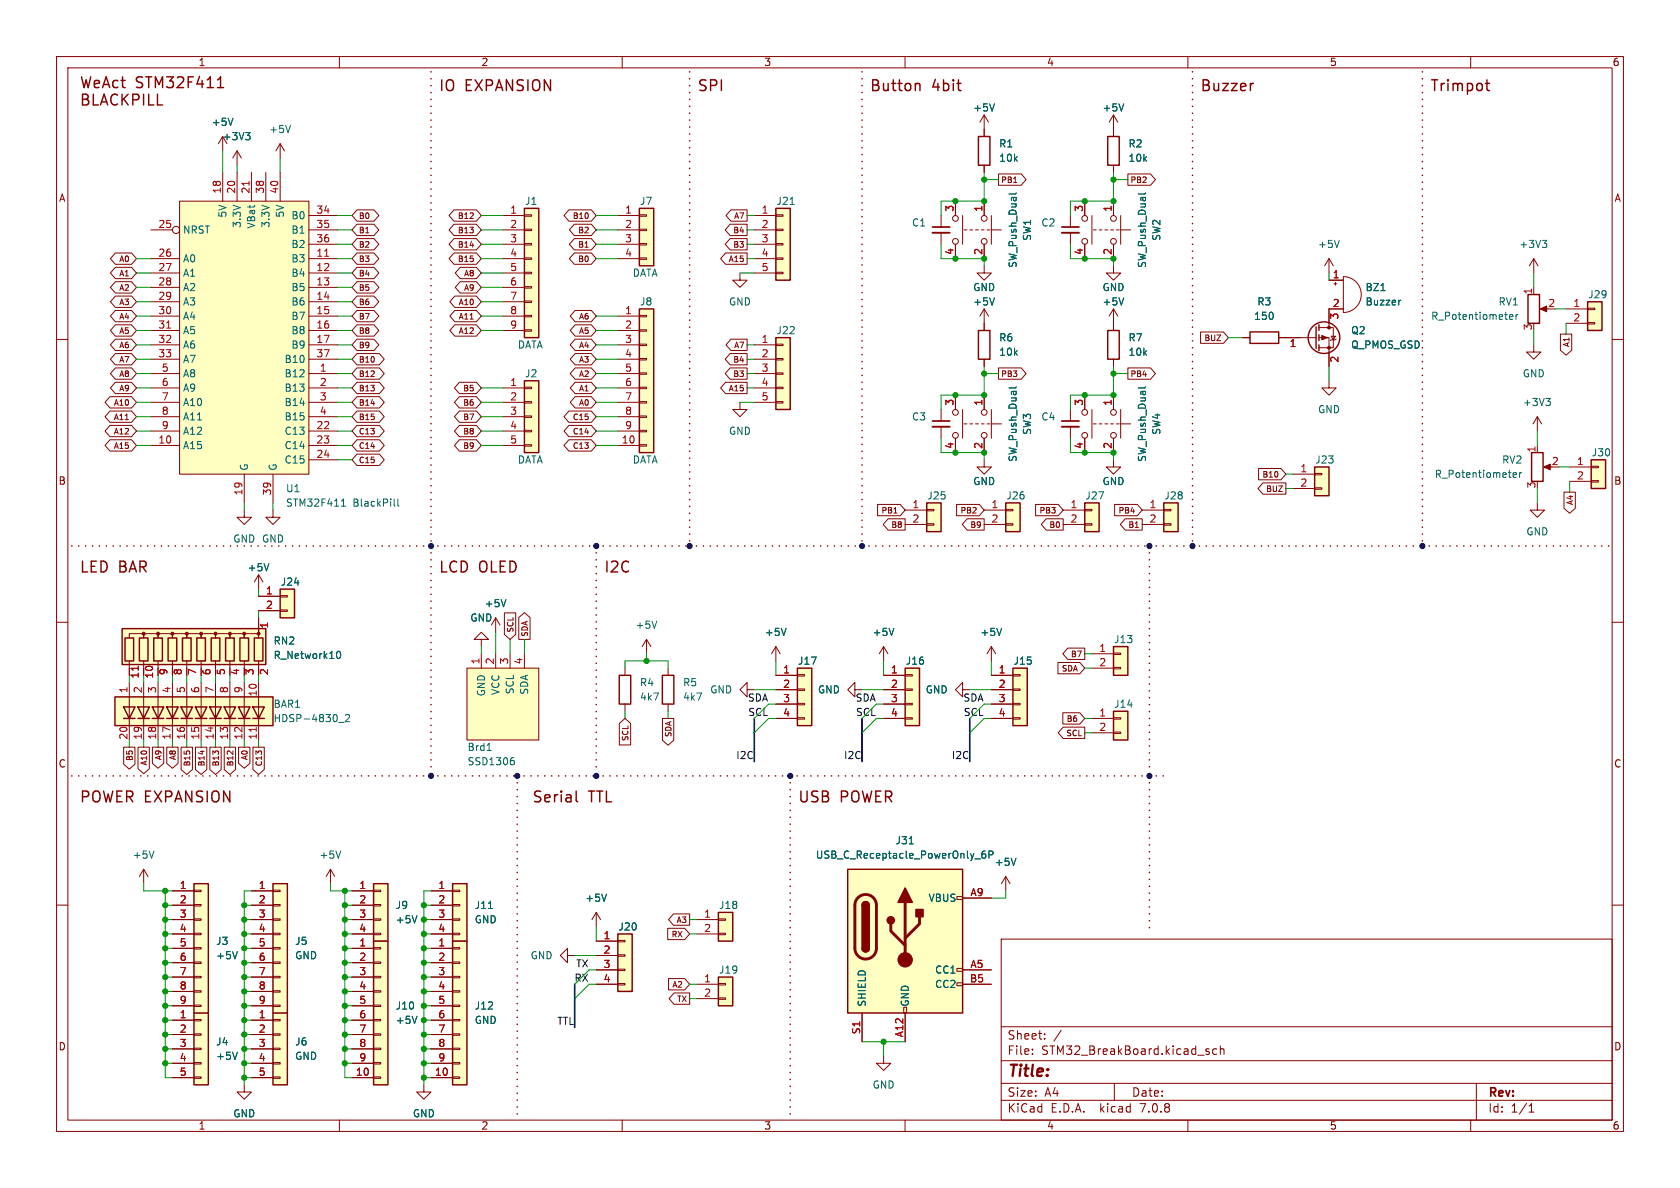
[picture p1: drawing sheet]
<svg xmlns="http://www.w3.org/2000/svg" width="297mm" height="210mm" viewBox="0 0 297 210" stroke-linecap="round" stroke-linejoin="round" font-family="sans-serif">
<defs><g id="words">
<text font-size="2.8" fill="#840000" x="178" y="190.9">Title:</text>
<g font-size="2.7" fill="#840000">
<text x="14" y="15.7">WeAct STM32F411</text>
<text x="77.5" y="16.3">IO</text>
<text x="82.2" y="16.3">EXPANSION</text>
<text x="123.2" y="16.3">SPI</text>
<text x="153.7" y="16.3">Button</text>
<text x="164.8" y="16.3">4bit</text>
<text x="212.1" y="16.3">Buzzer</text>
<text x="252.7" y="16.3">Trimpot</text>
<text x="14" y="18.8">BLACKPILL</text>
<text x="14" y="101.4">LED BAR</text>
<text x="77.5" y="101.4">LCD OLED</text>
<text x="106.7" y="101.4">I2C</text>
<text x="14" y="142">POWER EXPANSION</text>
<text x="94" y="142">Serial</text>
<text x="104.1" y="142">TTL</text>
<text x="141" y="142">USB</text>
<text x="148.5" y="142">POWER</text>
</g>
<g font-size="2.1" fill="#840000">
<text x="178" y="184">Sheet:</text>
<text x="178" y="186.7">File:</text>
<text x="184.1" y="186.7">STM32_BreakBoard.kicad_sch</text>
<text x="178" y="196.9">KiCad</text>
<text x="178" y="194.1">Size:</text>
<text x="184.7" y="194.1">A4</text>
<text x="185.7" y="196.9">E.D.A.</text>
<text x="194.6" y="196.9">kicad</text>
<text x="200" y="194.1">Date:</text>
<text x="201.8" y="196.9">7.0.8</text>
<text x="263" y="194.3">Rev:</text>
<text x="263" y="196.9">Id:</text>
<text x="267.1" y="196.9">1/1</text>
</g>
<g font-size="1.8" fill="#840000">
<text x="35" y="11.9">1</text>
<text x="85" y="11.9">2</text>
<text x="135" y="11.9">3</text>
<text x="185" y="11.9">4</text>
<text x="235" y="11.9">5</text>
<text x="285" y="11.9">6</text>
<text x="10.3" y="35.9">A</text>
<text x="285.3" y="35.9">A</text>
<text x="10.3" y="85.9">B</text>
<text x="285.3" y="85.9">B</text>
<text x="27.4" y="120.1" transform="rotate(-90 27.4 120.1)">10</text>
<text x="10.3" y="135.9">C</text>
<text x="285.3" y="135.9">C</text>
<text x="10.3" y="185.9">D</text>
<text x="285.3" y="185.9">D</text>
<text x="35" y="199.9">1</text>
<text x="85" y="199.9">2</text>
<text x="135" y="199.9">3</text>
<text x="185" y="199.9">4</text>
<text x="235" y="199.9">5</text>
<text x="285" y="199.9">6</text>
</g>
<g font-size="1.8" fill="#006464">
<text x="37.3" y="22.5">+5V</text>
<text x="47.5" y="23.7">+5V</text>
<text x="172" y="19.9">+5V</text>
<text x="194.8" y="19.9">+5V</text>
<text x="39.3" y="25">+3V3</text>
<text x="176.5" y="26.3">R1</text>
<text x="176.5" y="28.8">10k</text>
<text x="199.4" y="26.3">R2</text>
<text x="199.4" y="28.8">10k</text>
<text x="32.3" y="41.5">NRST</text>
<text x="40.2" y="38.6" transform="rotate(-90 40.2 38.6)">5V</text>
<text x="42.8" y="40.4" transform="rotate(-90 42.8 40.4)">3.3V</text>
<text x="45.3" y="40.5" transform="rotate(-90 45.3 40.5)">VBat</text>
<text x="47.9" y="40.4" transform="rotate(-90 47.9 40.4)">3.3V</text>
<text x="50.4" y="38.6" transform="rotate(-90 50.4 38.6)">5V</text>
<text x="51.4" y="39">B0</text>
<text x="51.4" y="41.5">B1</text>
<text x="92.7" y="36.4">J1</text>
<text x="113" y="36.4">J7</text>
<text x="137.2" y="36.4">J21</text>
<text x="161.1" y="40.2">C1</text>
<text x="184" y="40.2">C2</text>
<text x="32.3" y="46.6">A0</text>
<text x="51.4" y="46.6">B3</text>
<text x="51.4" y="44">B2</text>
<text x="179.9" y="47.5" transform="rotate(-90 179.9 47.5)">SW_Push_Dual</text>
<text x="182.5" y="42.7" transform="rotate(-90 182.5 42.7)">SW1</text>
<text x="202.8" y="47.5" transform="rotate(-90 202.8 47.5)">SW_Push_Dual</text>
<text x="205.3" y="42.7" transform="rotate(-90 205.3 42.7)">SW2</text>
<text x="232.9" y="44">+5V</text>
<text x="268.5" y="44">+3V3</text>
<text x="32.3" y="49.1">A1</text>
<text x="32.3" y="51.7">A2</text>
<text x="51.4" y="49.1">B4</text>
<text x="51.4" y="51.7">B5</text>
<text x="111.8" y="49.1">DATA</text>
<text x="172" y="51.7">GND</text>
<text x="194.8" y="51.7">GND</text>
<text x="241.3" y="51.7">BZ1</text>
<text x="280.7" y="52.9">J29</text>
<text x="32.3" y="54.2">A3</text>
<text x="32.3" y="56.7">A4</text>
<text x="32.3" y="59.3">A5</text>
<text x="51.4" y="54.2">B6</text>
<text x="51.4" y="56.7">B7</text>
<text x="51.4" y="59.3">B8</text>
<text x="113" y="54.2">J8</text>
<text x="128.8" y="54.2">GND</text>
<text x="137.2" y="59.3">J22</text>
<text x="172" y="54.2">+5V</text>
<text x="194.8" y="54.2">+5V</text>
<text x="221.6" y="56.7">150</text>
<text x="222.2" y="54.2">R3</text>
<text x="238.8" y="59.3">Q2</text>
<text x="241.3" y="54.2">Buzzer</text>
<text x="252.9" y="56.7">R_Potentiometer</text>
<text x="264.8" y="54.2">RV1</text>
<text x="32.3" y="61.8">A6</text>
<text x="32.3" y="64.4">A7</text>
<text x="50.2" y="64.4">B10</text>
<text x="51.4" y="61.8">B9</text>
<text x="91.4" y="61.8">DATA</text>
<text x="176.5" y="60.6">R6</text>
<text x="176.5" y="63.1">10k</text>
<text x="199.4" y="60.6">R7</text>
<text x="199.4" y="63.1">10k</text>
<text x="238.8" y="61.8">Q_PMOS_GSD</text>
<text x="32.3" y="66.9">A8</text>
<text x="32.3" y="69.4">A9</text>
<text x="32.3" y="72">A10</text>
<text x="50.2" y="66.9">B12</text>
<text x="50.2" y="69.4">B13</text>
<text x="50.2" y="72">B14</text>
<text x="92.7" y="66.9">J2</text>
<text x="269.1" y="66.9">GND</text>
<text x="269.1" y="72">+3V3</text>
<text x="32.3" y="74.5">A11</text>
<text x="32.3" y="77.1">A12</text>
<text x="50.2" y="77.1">C13</text>
<text x="50.2" y="74.5">B15</text>
<text x="128.8" y="77.1">GND</text>
<text x="161.1" y="74.5">C3</text>
<text x="182.5" y="77" transform="rotate(-90 182.5 77)">SW3</text>
<text x="184" y="74.5">C4</text>
<text x="205.3" y="77" transform="rotate(-90 205.3 77)">SW4</text>
<text x="232.9" y="73.3">GND</text>
<text x="32.3" y="79.6">A15</text>
<text x="44" y="83.3" transform="rotate(-90 44 83.3)">G</text>
<text x="49.1" y="83.3" transform="rotate(-90 49.1 83.3)">G</text>
<text x="50.2" y="79.6">C14</text>
<text x="50.2" y="82.1">C15</text>
<text x="91.4" y="82.1">DATA</text>
<text x="111.8" y="82.1">DATA</text>
<text x="179.9" y="81.7" transform="rotate(-90 179.9 81.7)">SW_Push_Dual</text>
<text x="202.8" y="81.7" transform="rotate(-90 202.8 81.7)">SW_Push_Dual</text>
<text x="232.4" y="82.1">J23</text>
<text x="265.5" y="82.1">RV2</text>
<text x="281.3" y="80.9">J30</text>
<text x="50.5" y="87.2">U1</text>
<text x="50.5" y="89.8">STM32F411</text>
<text x="62.4" y="89.8">BlackPill</text>
<text x="163.8" y="88.5">J25</text>
<text x="172" y="86">GND</text>
<text x="177.8" y="88.5">J26</text>
<text x="191.8" y="88.5">J27</text>
<text x="194.8" y="86">GND</text>
<text x="205.7" y="88.5">J28</text>
<text x="253.5" y="84.7">R_Potentiometer</text>
<text x="269.7" y="94.8">GND</text>
<text x="41.1" y="96.1">GND GND</text>
<text x="43.7" y="101.2">+5V</text>
<text x="49.5" y="103.7">J24</text>
<text x="85.6" y="107.5">+5V</text>
<text x="83.1" y="110.1">GND</text>
<text x="112.3" y="111.4">+5V</text>
<text x="135.1" y="112.6">+5V</text>
<text x="154.2" y="112.6">+5V</text>
<text x="173.2" y="112.6">+5V</text>
<text x="196.9" y="113.9">J13</text>
<text x="48.3" y="114.1">RN2</text>
<text x="48.3" y="116.7">R_Network10</text>
<text x="141" y="117.7">J17</text>
<text x="160" y="117.7">J16</text>
<text x="179.1" y="117.7">J15</text>
<text x="48.3" y="125.3">BAR1</text>
<text x="86" y="123.2" transform="rotate(-90 86 123.2)">GND</text>
<text x="88.5" y="123" transform="rotate(-90 88.5 123)">VCC</text>
<text x="91" y="122.8" transform="rotate(-90 91 122.8)">SCL</text>
<text x="93.6" y="122.9" transform="rotate(-90 93.6 122.9)">SDA</text>
<text x="113" y="121.5">R4</text>
<text x="113" y="124.1">4k7</text>
<text x="120.7" y="121.5">R5</text>
<text x="120.7" y="124.1">4k7</text>
<text x="125.5" y="122.8">GND</text>
<text x="144.5" y="122.8">GND</text>
<text x="163.6" y="122.8">GND</text>
<text x="196.9" y="125.3">J14</text>
<text x="48.3" y="127.9">HDSP-4830_2</text>
<text x="82.6" y="132.9">Brd1</text>
<text x="82.6" y="135.5">SSD1306</text>
<text x="158.2" y="149.5">J31</text>
<text x="23.4" y="152">+5V</text>
<text x="56.4" y="152">+5V</text>
<text x="144.1" y="152">USB_C_Receptacle_PowerOnly_6P</text>
<text x="175.8" y="153.3">+5V</text>
<text x="69.9" y="160.9">J9</text>
<text x="83.8" y="160.9">J11</text>
<text x="103.4" y="159.6">+5V</text>
<text x="127" y="160.9">J18</text>
<text x="164.1" y="159.6">VBUS</text>
<text x="38.1" y="167.2">J3</text>
<text x="52.1" y="167.2">J5</text>
<text x="69.9" y="163.4">+5V</text>
<text x="83.8" y="163.4">GND</text>
<text x="109.2" y="164.7">J20</text>
<text x="38.1" y="169.8">+5V</text>
<text x="52.1" y="169.8">GND</text>
<text x="93.7" y="169.8">GND</text>
<text x="127" y="172.3">J19</text>
<text x="165.2" y="172.3">CC1</text>
<text x="69.9" y="178.7">J10</text>
<text x="83.8" y="178.7">J12</text>
<text x="153.3" y="178.1" transform="rotate(-90 153.3 178.1)">SHIELD</text>
<text x="160.9" y="178.1" transform="rotate(-90 160.9 178.1)">GND</text>
<text x="165.2" y="174.9">CC2</text>
<text x="38.1" y="185">J4</text>
<text x="52.1" y="185">J6</text>
<text x="69.9" y="181.2">+5V</text>
<text x="83.8" y="181.2">GND</text>
<text x="38.1" y="187.6">+5V</text>
<text x="52.1" y="187.6">GND</text>
<text x="41.1" y="197.7">GND</text>
<text x="72.9" y="197.7">GND</text>
<text x="154.2" y="192.6">GND</text>
</g>
<g font-size="1.8" fill="#a90000">
<text x="39.1" y="34.3" transform="rotate(-90 39.1 34.3)">18</text>
<text x="41.7" y="34.3" transform="rotate(-90 41.7 34.3)">20</text>
<text x="44.2" y="34.3" transform="rotate(-90 44.2 34.3)">21</text>
<text x="46.7" y="34.3" transform="rotate(-90 46.7 34.3)">38</text>
<text x="49.3" y="34.3" transform="rotate(-90 49.3 34.3)">40</text>
<text x="27.9" y="40.4">25</text>
<text x="55.8" y="37.8">34</text>
<text x="55.8" y="40.4">35</text>
<text x="90.1" y="37.8">1</text>
<text x="90.1" y="40.4">2</text>
<text x="110.4" y="37.8">1</text>
<text x="110.4" y="40.4">2</text>
<text x="134.5" y="37.8">1</text>
<text x="134.5" y="40.4">2</text>
<text x="168.7" y="37.5" transform="rotate(-90 168.7 37.5)">3</text>
<text x="173.7" y="37.5" transform="rotate(-90 173.7 37.5)">1</text>
<text x="191.5" y="37.5" transform="rotate(-90 191.5 37.5)">3</text>
<text x="196.6" y="37.5" transform="rotate(-90 196.6 37.5)">1</text>
<text x="27.9" y="45.5">26</text>
<text x="55.8" y="45.5">11</text>
<text x="55.8" y="42.9">36</text>
<text x="90.1" y="42.9">3</text>
<text x="90.1" y="45.5">4</text>
<text x="110.4" y="42.9">3</text>
<text x="110.4" y="45.5">4</text>
<text x="134.5" y="42.9">3</text>
<text x="134.5" y="45.5">4</text>
<text x="168.7" y="45.2" transform="rotate(-90 168.7 45.2)">4</text>
<text x="173.7" y="45.2" transform="rotate(-90 173.7 45.2)">2</text>
<text x="191.5" y="45.2" transform="rotate(-90 191.5 45.2)">4</text>
<text x="196.6" y="45.2" transform="rotate(-90 196.6 45.2)">2</text>
<text x="27.9" y="48">27</text>
<text x="27.9" y="50.5">28</text>
<text x="27.9" y="53.1">29</text>
<text x="55.8" y="48">12</text>
<text x="55.8" y="50.5">13</text>
<text x="55.8" y="53.1">14</text>
<text x="90.1" y="48">5</text>
<text x="90.1" y="50.5">6</text>
<text x="90.1" y="53.1">7</text>
<text x="134.5" y="48">5</text>
<text x="235.5" y="49.3">1</text>
<text x="270.9" y="52.1" transform="rotate(-90 270.9 52.1)">1</text>
<text x="27.9" y="55.6">30</text>
<text x="27.9" y="58.2">31</text>
<text x="55.8" y="55.6">15</text>
<text x="55.8" y="58.2">16</text>
<text x="90.1" y="55.6">8</text>
<text x="90.1" y="58.2">9</text>
<text x="110.4" y="55.6">1</text>
<text x="110.4" y="58.2">2</text>
<text x="235.5" y="54.4">2</text>
<text x="236.9" y="56.6" transform="rotate(-90 236.9 56.6)">3</text>
<text x="270.9" y="58.5" transform="rotate(-90 270.9 58.5)">3</text>
<text x="273.6" y="54.4">2</text>
<text x="278.1" y="54.4">1</text>
<text x="278.1" y="56.9">2</text>
<text x="27.9" y="60.7">32</text>
<text x="27.9" y="63.2">33</text>
<text x="28.5" y="65.8">5</text>
<text x="55.8" y="60.7">17</text>
<text x="55.8" y="63.2">37</text>
<text x="56.4" y="65.8">1</text>
<text x="110.4" y="60.7">3</text>
<text x="110.4" y="63.2">4</text>
<text x="110.4" y="65.8">5</text>
<text x="134.5" y="60.7">1</text>
<text x="134.5" y="63.2">2</text>
<text x="134.5" y="65.8">3</text>
<text x="227.9" y="61.7">1</text>
<text x="236.9" y="64.2" transform="rotate(-90 236.9 64.2)">2</text>
<text x="28.5" y="68.3">6</text>
<text x="28.5" y="70.9">7</text>
<text x="56.4" y="68.3">2</text>
<text x="56.4" y="70.9">3</text>
<text x="90.1" y="68.3">1</text>
<text x="90.1" y="70.9">2</text>
<text x="110.4" y="68.3">6</text>
<text x="110.4" y="70.9">7</text>
<text x="134.5" y="68.3">4</text>
<text x="134.5" y="70.9">5</text>
<text x="168.7" y="71.8" transform="rotate(-90 168.7 71.8)">3</text>
<text x="173.7" y="71.8" transform="rotate(-90 173.7 71.8)">1</text>
<text x="191.5" y="71.8" transform="rotate(-90 191.5 71.8)">3</text>
<text x="196.6" y="71.8" transform="rotate(-90 196.6 71.8)">1</text>
<text x="28.5" y="73.4">8</text>
<text x="28.5" y="75.9">9</text>
<text x="55.8" y="75.9">22</text>
<text x="56.4" y="73.4">4</text>
<text x="90.1" y="73.4">3</text>
<text x="90.1" y="75.9">4</text>
<text x="110.4" y="73.4">8</text>
<text x="110.4" y="75.9">9</text>
<text x="27.9" y="78.5">10</text>
<text x="55.8" y="78.5">23</text>
<text x="55.8" y="81">24</text>
<text x="90.1" y="78.5">5</text>
<text x="109.8" y="78.5">10</text>
<text x="168.7" y="79.4" transform="rotate(-90 168.7 79.4)">4</text>
<text x="173.7" y="79.4" transform="rotate(-90 173.7 79.4)">2</text>
<text x="191.5" y="79.4" transform="rotate(-90 191.5 79.4)">4</text>
<text x="196.6" y="79.4" transform="rotate(-90 196.6 79.4)">2</text>
<text x="229.8" y="83.6">1</text>
<text x="271.5" y="80.1" transform="rotate(-90 271.5 80.1)">1</text>
<text x="274.2" y="82.3">2</text>
<text x="278.7" y="82.3">1</text>
<text x="42.9" y="87.7" transform="rotate(-90 42.9 87.7)">19</text>
<text x="48" y="87.7" transform="rotate(-90 48 87.7)">39</text>
<text x="161.2" y="89.9">1</text>
<text x="175.2" y="89.9">1</text>
<text x="189.2" y="89.9">1</text>
<text x="203.1" y="89.9">1</text>
<text x="229.8" y="86.1">2</text>
<text x="271.5" y="86.4" transform="rotate(-90 271.5 86.4)">3</text>
<text x="278.7" y="84.8">2</text>
<text x="161.2" y="92.5">2</text>
<text x="175.2" y="92.5">2</text>
<text x="189.2" y="92.5">2</text>
<text x="203.1" y="92.5">2</text>
<text x="46.9" y="105.2">1</text>
<text x="46.9" y="107.7">2</text>
<text x="47.7" y="111.2" transform="rotate(-90 47.7 111.2)">1</text>
<text x="29.9" y="119.5" transform="rotate(-90 29.9 119.5)">9</text>
<text x="32.5" y="119.5" transform="rotate(-90 32.5 119.5)">8</text>
<text x="35" y="119.5" transform="rotate(-90 35 119.5)">7</text>
<text x="37.5" y="119.5" transform="rotate(-90 37.5 119.5)">6</text>
<text x="40.1" y="119.5" transform="rotate(-90 40.1 119.5)">5</text>
<text x="42.6" y="119.5" transform="rotate(-90 42.6 119.5)">4</text>
<text x="45.2" y="119.5" transform="rotate(-90 45.2 119.5)">3</text>
<text x="47.7" y="119.5" transform="rotate(-90 47.7 119.5)">2</text>
<text x="84.8" y="117.5" transform="rotate(-90 84.8 117.5)">1</text>
<text x="87.4" y="117.5" transform="rotate(-90 87.4 117.5)">2</text>
<text x="89.9" y="117.5" transform="rotate(-90 89.9 117.5)">3</text>
<text x="92.5" y="117.5" transform="rotate(-90 92.5 117.5)">4</text>
<text x="138.4" y="119.1">1</text>
<text x="157.4" y="119.1">1</text>
<text x="176.5" y="119.1">1</text>
<text x="194.2" y="115.3">1</text>
<text x="194.2" y="117.9">2</text>
<text x="22.6" y="122.6" transform="rotate(-90 22.6 122.6)">1</text>
<text x="24.8" y="120.1" transform="rotate(-90 24.8 120.1)">11</text>
<text x="25.1" y="122.6" transform="rotate(-90 25.1 122.6)">2</text>
<text x="27.7" y="122.6" transform="rotate(-90 27.7 122.6)">3</text>
<text x="30.2" y="122.6" transform="rotate(-90 30.2 122.6)">4</text>
<text x="32.8" y="122.6" transform="rotate(-90 32.8 122.6)">5</text>
<text x="35.3" y="122.6" transform="rotate(-90 35.3 122.6)">6</text>
<text x="37.8" y="122.6" transform="rotate(-90 37.8 122.6)">7</text>
<text x="40.4" y="122.6" transform="rotate(-90 40.4 122.6)">8</text>
<text x="42.9" y="122.6" transform="rotate(-90 42.9 122.6)">9</text>
<text x="45.5" y="123.2" transform="rotate(-90 45.5 123.2)">10</text>
<text x="138.4" y="121.7">2</text>
<text x="138.4" y="124.2">3</text>
<text x="157.4" y="121.7">2</text>
<text x="157.4" y="124.2">3</text>
<text x="176.5" y="121.7">2</text>
<text x="176.5" y="124.2">3</text>
<text x="22.6" y="130.9" transform="rotate(-90 22.6 130.9)">20</text>
<text x="25.1" y="130.9" transform="rotate(-90 25.1 130.9)">19</text>
<text x="27.7" y="130.9" transform="rotate(-90 27.7 130.9)">18</text>
<text x="30.2" y="130.9" transform="rotate(-90 30.2 130.9)">17</text>
<text x="32.8" y="130.9" transform="rotate(-90 32.8 130.9)">16</text>
<text x="35.3" y="130.9" transform="rotate(-90 35.3 130.9)">15</text>
<text x="37.8" y="130.9" transform="rotate(-90 37.8 130.9)">14</text>
<text x="40.4" y="130.9" transform="rotate(-90 40.4 130.9)">13</text>
<text x="42.9" y="130.9" transform="rotate(-90 42.9 130.9)">12</text>
<text x="45.5" y="130.9" transform="rotate(-90 45.5 130.9)">11</text>
<text x="138.4" y="126.7">4</text>
<text x="157.4" y="126.7">4</text>
<text x="176.5" y="126.7">4</text>
<text x="194.2" y="126.7">1</text>
<text x="194.2" y="129.3">2</text>
<text x="31.7" y="157.2">1</text>
<text x="31.7" y="159.8">2</text>
<text x="45.6" y="157.2">1</text>
<text x="45.6" y="159.8">2</text>
<text x="63.4" y="157.2">1</text>
<text x="63.4" y="159.8">2</text>
<text x="77.4" y="157.2">1</text>
<text x="77.4" y="159.8">2</text>
<text x="171.5" y="158.5">A9</text>
<text x="31.7" y="162.3">3</text>
<text x="31.7" y="164.8">4</text>
<text x="31.7" y="167.4">5</text>
<text x="45.6" y="162.3">3</text>
<text x="45.6" y="164.8">4</text>
<text x="45.6" y="167.4">5</text>
<text x="63.4" y="162.3">3</text>
<text x="63.4" y="164.8">4</text>
<text x="63.4" y="167.4">1</text>
<text x="77.4" y="162.3">3</text>
<text x="77.4" y="164.8">4</text>
<text x="77.4" y="167.4">1</text>
<text x="106.6" y="166.1">1</text>
<text x="124.4" y="162.3">1</text>
<text x="124.4" y="164.8">2</text>
<text x="31.7" y="169.9">6</text>
<text x="31.7" y="172.5">7</text>
<text x="45.6" y="169.9">6</text>
<text x="45.6" y="172.5">7</text>
<text x="63.4" y="169.9">2</text>
<text x="63.4" y="172.5">3</text>
<text x="77.4" y="169.9">2</text>
<text x="77.4" y="172.5">3</text>
<text x="106.6" y="168.7">2</text>
<text x="106.6" y="171.2">3</text>
<text x="106.6" y="173.7">4</text>
<text x="124.4" y="173.7">1</text>
<text x="171.4" y="173.7">B5</text>
<text x="171.5" y="171.2">A5</text>
<text x="31.7" y="175">8</text>
<text x="31.7" y="177.5">9</text>
<text x="45.6" y="175">8</text>
<text x="45.6" y="177.5">9</text>
<text x="63.4" y="175">4</text>
<text x="63.4" y="177.5">5</text>
<text x="77.4" y="175">4</text>
<text x="77.4" y="177.5">5</text>
<text x="124.4" y="176.3">2</text>
<text x="31.7" y="180.1">1</text>
<text x="31.7" y="182.6">2</text>
<text x="31.7" y="185.2">3</text>
<text x="45.6" y="180.1">1</text>
<text x="45.6" y="182.6">2</text>
<text x="45.6" y="185.2">3</text>
<text x="63.4" y="180.1">6</text>
<text x="63.4" y="182.6">7</text>
<text x="63.4" y="185.2">8</text>
<text x="77.4" y="180.1">6</text>
<text x="77.4" y="182.6">7</text>
<text x="77.4" y="185.2">8</text>
<text x="152.1" y="182.9" transform="rotate(-90 152.1 182.9)">S1</text>
<text x="159.8" y="183.5" transform="rotate(-90 159.8 183.5)">A12</text>
<text x="31.7" y="187.7">4</text>
<text x="31.7" y="190.2">5</text>
<text x="45.6" y="187.7">4</text>
<text x="45.6" y="190.2">5</text>
<text x="62.8" y="190.2">10</text>
<text x="63.4" y="187.7">9</text>
<text x="76.8" y="190.2">10</text>
<text x="77.4" y="187.7">9</text>
</g>
<g font-size="1.8" fill="#0f0f0f">
<text x="132.1" y="124.1">SDA</text>
<text x="151.2" y="124.1">SDA</text>
<text x="170.2" y="124.1">SDA</text>
<text x="132.2" y="126.7">SCL</text>
<text x="151.2" y="126.7">SCL</text>
<text x="170.3" y="126.7">SCL</text>
<text x="130.1" y="134.3">I2C</text>
<text x="149.1" y="134.3">I2C</text>
<text x="168.2" y="134.3">I2C</text>
<text x="101.5" y="173.6">RX</text>
<text x="101.8" y="171.1">TX</text>
<text x="98.4" y="181.3">TTL</text>
</g>
<g font-size="1.4" fill="#840000">
<text x="176.9" y="32.6">PB1</text>
<text x="199.8" y="32.6">PB2</text>
<text x="63.4" y="38.9">B0</text>
<text x="63.4" y="41.4">B1</text>
<text x="80.8" y="41.4">B13</text>
<text x="80.8" y="38.9">B12</text>
<text x="101.1" y="38.9">B10</text>
<text x="102.1" y="41.4">B2</text>
<text x="129.5" y="41.4">B4</text>
<text x="129.6" y="38.9">A7</text>
<text x="20.9" y="46.5">A0</text>
<text x="63.4" y="46.5">B3</text>
<text x="63.4" y="44">B2</text>
<text x="80.8" y="46.5">B15</text>
<text x="80.8" y="44">B14</text>
<text x="102.1" y="44">B1</text>
<text x="102.1" y="46.5">B0</text>
<text x="128.7" y="46.5">A15</text>
<text x="129.5" y="44">B3</text>
<text x="20.9" y="49.1">A1</text>
<text x="20.9" y="51.6">A2</text>
<text x="63.4" y="51.6">B5</text>
<text x="63.4" y="49.1">B4</text>
<text x="81.9" y="49.1">A8</text>
<text x="81.9" y="51.6">A9</text>
<text x="20.9" y="59.2">A5</text>
<text x="20.9" y="56.7">A4</text>
<text x="20.9" y="54.1">A3</text>
<text x="63.4" y="54.1">B6</text>
<text x="63.4" y="56.7">B7</text>
<text x="63.4" y="59.2">B8</text>
<text x="80.9" y="56.7">A11</text>
<text x="80.9" y="59.2">A12</text>
<text x="80.9" y="54.1">A10</text>
<text x="102.2" y="56.7">A6</text>
<text x="102.2" y="59.2">A5</text>
<text x="20.9" y="61.8">A6</text>
<text x="20.9" y="64.3">A7</text>
<text x="63.4" y="64.3">B10</text>
<text x="63.4" y="61.8">B9</text>
<text x="102.2" y="64.3">A3</text>
<text x="102.2" y="61.8">A4</text>
<text x="129.5" y="64.3">B4</text>
<text x="129.6" y="61.8">A7</text>
<text x="212.8" y="60.5">BUZ</text>
<text x="277.7" y="61.5" transform="rotate(-90 277.7 61.5)">A1</text>
<text x="20" y="71.9">A10</text>
<text x="20.9" y="66.8">A8</text>
<text x="20.9" y="69.4">A9</text>
<text x="63.4" y="69.4">B13</text>
<text x="63.4" y="66.8">B12</text>
<text x="63.4" y="71.9">B14</text>
<text x="81.8" y="69.4">B5</text>
<text x="81.8" y="71.9">B6</text>
<text x="102.2" y="69.4">A1</text>
<text x="102.2" y="66.8">A2</text>
<text x="102.2" y="71.9">A0</text>
<text x="128.7" y="69.4">A15</text>
<text x="129.5" y="66.8">B3</text>
<text x="176.9" y="66.8">PB3</text>
<text x="199.8" y="66.8">PB4</text>
<text x="20" y="74.5">A11</text>
<text x="20" y="77">A12</text>
<text x="63.4" y="74.5">B15</text>
<text x="63.4" y="77">C13</text>
<text x="81.8" y="77">B8</text>
<text x="81.8" y="74.5">B7</text>
<text x="101.1" y="77">C14</text>
<text x="101.1" y="74.5">C15</text>
<text x="20" y="79.5">A15</text>
<text x="63.4" y="82.1">C15</text>
<text x="63.4" y="79.5">C14</text>
<text x="81.8" y="79.5">B9</text>
<text x="101.1" y="79.5">C13</text>
<text x="223" y="84.6">B10</text>
<text x="223.7" y="87.2">BUZ</text>
<text x="278.3" y="89.4" transform="rotate(-90 278.3 89.4)">A4</text>
<text x="155.7" y="91">PB1</text>
<text x="157.4" y="93.5">B8</text>
<text x="169.7" y="91">PB2</text>
<text x="171.4" y="93.5">B9</text>
<text x="183.6" y="91">PB3</text>
<text x="185.4" y="93.5">B0</text>
<text x="197.6" y="91">PB4</text>
<text x="199.3" y="93.5">B1</text>
<text x="91" y="111.9" transform="rotate(-90 91 111.9)">SCL</text>
<text x="93.5" y="112.7" transform="rotate(-90 93.5 112.7)">SDA</text>
<text x="187.6" y="118.9">SDA</text>
<text x="189.2" y="116.4">B7</text>
<text x="111.3" y="131.1" transform="rotate(-90 111.3 131.1)">SCL</text>
<text x="118.9" y="130.4" transform="rotate(-90 118.9 130.4)">SDA</text>
<text x="188.4" y="130.3">SCL</text>
<text x="188.4" y="127.8">B6</text>
<text x="23.7" y="134.7" transform="rotate(-90 23.7 134.7)">B5</text>
<text x="26.2" y="135.5" transform="rotate(-90 26.2 135.5)">A10</text>
<text x="28.7" y="134.5" transform="rotate(-90 28.7 134.5)">A9</text>
<text x="31.3" y="134.5" transform="rotate(-90 31.3 134.5)">A8</text>
<text x="33.8" y="135.6" transform="rotate(-90 33.8 135.6)">B15</text>
<text x="36.4" y="135.6" transform="rotate(-90 36.4 135.6)">B14</text>
<text x="38.9" y="135.6" transform="rotate(-90 38.9 135.6)">B13</text>
<text x="41.4" y="135.6" transform="rotate(-90 41.4 135.6)">B12</text>
<text x="44" y="134.5" transform="rotate(-90 44 134.5)">A0</text>
<text x="46.5" y="135.6" transform="rotate(-90 46.5 135.6)">C13</text>
<text x="118.6" y="165.9">RX</text>
<text x="119.5" y="163.4">A3</text>
<text x="118.7" y="174.8">A2</text>
<text x="119.6" y="177.3">TX</text>
</g>
</g></defs>
<g fill="none" stroke="#840000" stroke-width=".18">
<path d="M10 10h277v190h-277zM12 12h273v186h-273zM60 10v2M110 10v2M160 10v2M210 10v2M260 10v2M31.7 35.6h22.9v48.2h-22.9zM38.6 25.4l.8-1.3v2.6M39.4 30.5v5.1M41.9 26.7l-.8 1.2M41.9 26.7v2.5"/>
<path d="M41.9 30.5v5.1M41.9 26.7l.8 1.2M44.4 30.5v5.1M47 30.5v5.1M49.5 25.4l-.7 1.3M49.5 25.4v2.5M49.5 30.5v5.1M49.5 25.4l.8 1.3M54.6 38.1h5.1M63.1 37.1h3l.9 1-.9 1h-3l-.9-1zM63.1 39.6h3l.9 1-.9 1h-3l-.9-1zM80.3 39.6h3.9l.9 1-.9 1h-3.9l-.9-1z"/>
<path d="M80.3 37.1h3.9l.9 1-.9 1h-3.9l-.9-1zM88.9 38.1h3.8M92.7 38h1.3v.2h-1.3zM100.6 37.1h3.9l.9 1-.9 1h-3.9l-.9-1zM101.5 39.6h3l.9 1-.9 1h-3l-.8-1zM109.2 38.1h3.8M113 38h1.3v.2h-1.3zM129.1 39.6h3v2h-3l-.9-1zM129.2 37.1h2.9v2h-2.9l-.9-1zM133.3 38.1h3.9M137.2 38h1.2v.2h-1.2zM166.4 38.1v2"/>
<path d="M168.9 35.6v2.5M170.2 38.1v5.1M174 20.3v3.8M174 29.2v1.3M174 35.6v2.5M174 20.3l-.8 1.3M174 20.3l.8 1.3M175.3 38.1v5.1M176.5 30.7h4l.9 1.1-.9 1h-4zM179.2 32.3h.6M189.2 38.1v2M191.8 35.6v2.5"/>
<path d="M193 38.1v5.1M196.8 20.3v3.8M196.8 29.2v1.3M196.8 35.6v2.5M196.8 20.3l-.7 1.3M196.8 20.3l.8 1.3M198.1 38.1v5.1M199.4 30.7h4l.9 1.1-.9 1h-4zM10 60h2M20.4 60h2.9l.8 1-.8 1h-2.9l-.9-1zM20.4 57.4h2.9l.8 1-.8 1h-2.9l-.9-1zM20.4 44.7h2.9l.8 1-.8 1h-2.9l-.9-1z"/>
<path d="M20.4 54.9h2.9l.8 1-.8 1h-2.9l-.9-1zM20.4 47.3h2.9l.8 1-.8 1h-2.9l-.9-1zM20.4 49.8h2.9l.8 1-.8 1h-2.9l-.9-1zM20.4 52.3h2.9l.8 1-.8 1h-2.9l-.9-1zM26.7 40.6h3.8M26.7 45.7h5M26.7 48.3h5M26.7 55.9h5M26.7 58.4h5M26.7 50.8h5M26.7 53.3h5M54.6 40.6h5.1"/>
<path d="M54.6 43.2h5.1M54.6 45.7h5.1M54.6 48.3h5.1M54.6 55.9h5.1M54.6 58.4h5.1M54.6 50.8h5.1M54.6 53.3h5.1M63.1 49.8h3l.9 1-.9 1h-3l-.9-1zM63.1 47.3h3l.9 1-.9 1h-3l-.9-1zM63.1 52.3h3l.9 1-.9 1h-3l-.9-1zM63.1 54.9h3l.9 1-.9 1h-3l-.9-1zM63.1 57.4h3l.9 1-.9 1h-3l-.9-1z"/>
<path d="M63.1 60h3l.9 1-.9 1h-3l-.9-1zM63.1 44.7h3l.9 1-.9 1h-3l-.9-1zM63.1 42.2h3l.9 1-.9 1h-3l-.9-1zM80.3 44.7h3.9l.9 1-.9 1h-3.9l-.9-1zM80.3 42.2h3.9l.9 1-.9 1h-3.9l-.9-1zM80.4 54.9h3.8l.9 1-.9 1h-3.8l-.9-1zM80.4 57.4h3.8l.9 1-.9 1h-3.8l-.9-1zM80.4 52.3h3.8l.9 1-.9 1h-3.8l-.9-1zM81.4 47.3h2.8l.9 1-.9 1h-2.8l-.9-1zM81.4 49.8h2.8l.9 1-.9 1h-2.8l-.9-1zM83.1 56.4h.6M88.9 40.6h3.8"/>
<path d="M88.9 43.2h3.8M88.9 45.7h3.8M88.9 48.3h3.8M88.9 55.9h3.8M88.9 58.4h3.8M88.9 50.8h3.8M88.9 53.3h3.8M92.7 58.3h1.3v.2h-1.3zM92.7 55.8h1.3v.2h-1.3zM92.7 53.2h1.3v.3h-1.3zM92.7 50.7h1.3v.2h-1.3zM92.7 48.1h1.3v.3h-1.3z"/>
<path d="M92.7 45.6h1.3v.2h-1.3zM92.7 43.1h1.3v.2h-1.3zM92.7 40.5h1.3v.3h-1.3zM101.5 42.2h3l.9 1-.9 1h-3l-.8-1zM101.5 44.7h3l.9 1-.9 1h-3l-.8-1zM101.7 54.9h2.8l.9 1-.9 1h-2.8l-.9-1zM101.7 60h2.8l.9 1-.9 1h-2.8l-.9-1zM101.7 57.4h2.8l.9 1-.9 1h-2.8l-.9-1zM103.4 43.7h.6M109.2 40.6h3.8M109.2 43.2h3.8M109.2 45.7h3.8"/>
<path d="M109.2 55.9h3.8M109.2 58.4h3.8M113 58.3h1.3v.2h-1.3zM113 55.8h1.3v.2h-1.3zM113 45.6h1.3v.2h-1.3zM113 43.1h1.3v.2h-1.3zM113 40.5h1.3v.3h-1.3zM128.3 44.7h3.8v2h-3.8l-.9-1zM129.1 42.2h3v2h-3l-.9-1zM129.2 60h2.9v2h-2.9l-.9-1zM130.8 48.3v1.2h1.3l-1.3 1.3-1.3-1.3h1.3M133.3 40.6h3.9"/>
<path d="M133.3 43.2h3.9M133.3 45.7h3.9M133.3 48.3h3.9M137.2 48.1h1.2v.3h-1.2zM137.2 45.6h1.2v.2h-1.2zM137.2 43.1h1.2v.2h-1.2zM137.2 40.5h1.2v.3h-1.2zM166.4 41.1v2.1M168.9 43.2v2.5M170.4 40.6h.5M171.4 40.6h.6M172.5 40.6h.5"/>
<path d="M173.5 40.6h.5M174 47v1.3h1.3l-1.3 1.2-1.3-1.2h1.3M174 43.2v2.5M174 54.6v3.8M174 54.6l-.8 1.3M174 54.6l.8 1.3M174.5 40.6h.5M175.3 40.6h1.7M189.2 41.1v2.1M191.8 43.2v2.5M193.3 40.6h.5M194.3 40.6h.5"/>
<path d="M195.3 40.6h.5M196.3 40.6h.5M196.8 47v1.3h1.3l-1.3 1.2-1.2-1.2h1.2M196.8 43.2v2.5M196.8 54.6v3.8M196.8 54.6l-.7 1.3M196.8 54.6l.8 1.3M197.4 40.6h.5M198.1 40.6h1.8M212.2 58.7h4.1l.9 1-.9 1h-4.1zM219.7 59.7h1.3M226.1 59.7h6.6"/>
<path d="M233.2 59.7h1.7v5.1M233.2 57.9h2.5v3.6h-2.5M234.9 45.7l-.7 1.3M234.9 45.7v2.6M234.9 45.7l.8 1.3M234.9 49.5h2.6M235.3 59.4h.8l-.4 .7zM235.8 50.2h.5M236.1 49.9v.5M236.2 59.9l-.1 .2h-.8l-.1 .1M237.5 48.9a3.2 3.2 0 0 1 3.2 3.2 3.2 3.2 0 0 1-3.2 3.1zM237.5 54.6h-2.6v3.3"/>
<path d="M271.1 45.7v2.6M271.1 50.8v1.3M271.1 45.7l-.7 1.3M271.1 45.7l.8 1.3M272.7 54.6h1M275.9 59.1h2v2.8l-1 .9-1-.9zM276.9 54.6h3.8M276.9 57.2h3.8M280.7 57h1.2v.3h-1.2zM280.7 54.5h1.2v.2h-1.2zM285 60h2M19.4 70.1h3.9l.8 1-.8 1h-3.9l-.8-1z"/>
<path d="M19.4 72.7h3.9l.8 1-.8 1h-3.9l-.8-1zM19.4 77.7h3.9l.8 1-.8 1h-3.9l-.8-1zM19.4 75.2h3.9l.8 1-.8 1h-3.9l-.8-1zM20.4 65h2.9l.8 1-.8 1h-2.9l-.9-1zM20.4 62.5h2.9l.8 1-.8 1h-2.9l-.9-1zM20.4 67.6h2.9l.8 1-.8 1h-2.9l-.9-1zM22.1 74.2h.6M26.7 68.6h5M26.7 71.1h5M26.7 73.7h5M26.7 76.2h5M26.7 78.7h5"/>
<path d="M26.7 61h5M26.7 63.5h5M26.7 66h5M54.6 68.6h5.1M54.6 71.1h5.1M54.6 73.7h5.1M54.6 76.2h5.1M54.6 78.7h5.1M54.6 61h5.1M54.6 63.5h5.1M54.6 66h5.1M63.1 62.5h4l.8 1-.8 1h-4l-.9-1z"/>
<path d="M63.1 67.6h4l.8 1-.8 1h-4l-.9-1zM63.1 65h4l.8 1-.8 1h-4l-.9-1zM63.1 77.7h4l.8 1-.8 1h-4l-.9-1zM63.1 72.7h4l.8 1-.8 1h-4l-.9-1zM63.1 75.2h4l.8 1-.8 1h-4l-.9-1zM63.1 70.1h4l.8 1-.8 1h-4l-.9-1zM81.2 67.6h3l.9 1-.9 1h-3l-.9-1zM81.2 77.7h3l.9 1-.9 1h-3l-.9-1zM81.2 70.1h3l.9 1-.9 1h-3l-.9-1zM81.2 75.2h3l.9 1-.9 1h-3l-.9-1zM81.2 72.7h3l.9 1-.9 1h-3l-.9-1zM88.9 68.6h3.8"/>
<path d="M88.9 71.1h3.8M88.9 73.7h3.8M88.9 76.2h3.8M88.9 78.7h3.8M92.7 78.6h1.3v.3h-1.3zM92.7 76.1h1.3v.2h-1.3zM92.7 73.5h1.3v.3h-1.3zM92.7 71h1.3v.2h-1.3zM92.7 68.5h1.3v.2h-1.3zM100.6 77.7h3.9l.9 1-.9 1h-3.9l-.9-1zM100.6 75.2h3.9l.9 1-.9 1h-3.9l-.9-1zM100.6 72.7h3.9l.9 1-.9 1h-3.9l-.9-1z"/>
<path d="M101.7 67.6h2.8l.9 1-.9 1h-2.8l-.9-1zM101.7 62.5h2.8l.9 1-.9 1h-2.8l-.9-1zM101.7 65h2.8l.9 1-.9 1h-2.8l-.9-1zM101.7 70.1h2.8l.9 1-.9 1h-2.8l-.9-1zM109.2 68.6h3.8M109.2 71.1h3.8M109.2 73.7h3.8M109.2 76.2h3.8M109.2 78.7h3.8M109.2 61h3.8M109.2 63.5h3.8M109.2 66h3.8"/>
<path d="M113 78.6h1.3v.3h-1.3zM113 76.1h1.3v.2h-1.3zM113 73.5h1.3v.3h-1.3zM113 71h1.3v.2h-1.3zM113 68.5h1.3v.2h-1.3zM113 65.9h1.3v.3h-1.3zM113 63.4h1.3v.2h-1.3zM113 60.8h1.3v.3h-1.3zM128.3 67.6h3.8v2h-3.8l-.9-1zM129.1 62.5h3v2h-3l-.9-1zM129.1 65h3v2h-3l-.9-1zM130.8 71.1v1.3h1.3l-1.3 1.3-1.3-1.3h1.3"/>
<path d="M133.3 68.6h3.9M133.3 71.1h3.9M133.3 61h3.9M133.3 63.5h3.9M133.3 66h3.9M137.2 71h1.2v.2h-1.2zM137.2 68.5h1.2v.2h-1.2zM137.2 65.9h1.2v.3h-1.2zM137.2 63.4h1.2v.2h-1.2zM137.2 60.8h1.2v.3h-1.2zM166.4 72.4v2M166.4 75.4v2.1"/>
<path d="M168.9 69.9v2.5M168.9 77.5v2.5M170.2 72.4v5.1M170.4 74.9h.5M171.4 74.9h.6M172.5 74.9h.5M173.5 74.9h.5M174 63.5v1.3M174 69.9v2.5M174 77.5v2.5M174.5 74.9h.5M175.3 72.4v5.1"/>
<path d="M175.3 74.9h1.7M176.5 65h4l.9 1-.9 1h-4zM189.2 72.4v2M189.2 75.4v2.1M191.8 69.9v2.5M191.8 77.5v2.5M193 72.4v5.1M193.3 74.9h.5M194.3 74.9h.5M195.3 74.9h.5M196.3 74.9h.5M196.8 63.5v1.3"/>
<path d="M196.8 69.9v2.5M196.8 77.5v2.5M197.4 74.9h.5M198.1 74.9h1.8M198.1 72.4v5.1M199.4 65h4l.9 1-.9 1h-4zM234.9 67.3v1.3h1.3l-1.3 1.3-1.2-1.3h1.2M271.1 61v1.2h1.3l-1.3 1.3-1.2-1.3h1.2M271.8 73.7v2.5M271.8 78.7v1.3M271.8 73.7l-.8 1.2M271.8 73.7l.7 1.2"/>
<path d="M43.2 90.2v1.2h1.2l-1.2 1.3-1.3-1.3h1.3M43.2 83.8v5.1M48.3 90.2v1.2h1.2l-1.2 1.3-1.3-1.3h1.3M48.3 83.8v5.1M54.6 81.3h5.1M63.1 80.3h4l.8 1-.8 1h-4l-.9-1zM155.1 89.2h4l.9 1-.9 1h-4zM157 91.7h3v2h-3l-.9-1zM158 90.7h.6M160 90.2h3.8M160 92.7h3.8M163.8 92.6h1.3v.2h-1.3z"/>
<path d="M163.8 90h1.3v.3h-1.3zM169.1 89.2h4l.9 1-.9 1h-4zM171 91.7h3v2h-3l-.9-1zM174 81.3v1.3h1.3l-1.3 1.2-1.3-1.2h1.3M174 90.2h3.8M174 92.7h3.8M177.8 92.6h1.3v.2h-1.3zM177.8 90h1.3v.3h-1.3zM183.1 89.2h4l.9 1-.9 1h-4zM185 91.7h3v2h-3l-.9-1zM188 90.2h3.8M188 92.7h3.8"/>
<path d="M191.8 92.6h1.2v.2h-1.2zM191.8 90h1.2v.3h-1.2zM196.8 81.3v1.3h1.3l-1.3 1.2-1.2-1.2h1.2M197.1 89.2h4l.8 1-.8 1h-4zM198.9 91.7h3v2h-3l-.8-1zM200.7 93.2h.6M201.9 90.2h3.8M201.9 92.7h3.8M205.7 92.6h1.3v.2h-1.3zM205.7 90h1.3v.3h-1.3zM222.5 82.8h4l.8 1-.8 1h-4zM223.3 85.4h4v2h-4l-.9-1z"/>
<path d="M228.6 83.8h3.8M228.6 86.4h3.8M232.4 86.2h1.3v.3h-1.3zM232.4 83.7h1.3v.2h-1.3zM271.8 88.9v1.3h1.2l-1.2 1.2-1.3-1.2h1.3M273.3 82.6h1M276.5 87h2v2.9l-1 .8-1-.8zM277.5 82.6h3.8M277.5 85.1h3.8M281.3 85h1.3v.2h-1.3zM281.3 82.4h1.3v.3h-1.3zM10 110h2"/>
<path d="M22.9 112.8v-.8h2.5v.8v-.8h2.5v.8v-.8h2.6v.8v-.8h2.5v.8v-.8h2.6v.8v-.8h2.5v.8v-.8h2.5v.8v-.8h2.6v.8v-.8h2.5v.8M22.9 116.8v2.6M25.4 116.8v1.3M27.9 116.8v1.3M30.5 116.8v1.3M33 116.8v1.3M35.6 116.8v1.3M38.1 116.8v1.3M40.6 116.8v1.3M43.2 116.8v1.3M45.7 101.6v2.5M45.7 109.2v2.6"/>
<path d="M45.7 116.8v1.3M45.7 105.4h3.8M45.7 108h3.8M45.7 101.6l-.7 1.3M45.7 101.6l.8 1.3M49.5 107.8h1.3v.3h-1.3zM49.5 105.3h1.3v.2h-1.3zM82.5 118.1h12.7v12.7h-12.7zM85.1 113h1.3l-1.3-1.2-1.3 1.2h1.3v1.3M85.1 115.6v2.5M87.6 109.2l-.7 1.3M87.6 109.2v2.6"/>
<path d="M87.6 115.6v2.5M87.6 109.2l.8 1.3M89.2 108.3h2v3.9l-1 .8-1-.8zM90.2 115.6v2.5M91.7 109.2l1-.9 1 .9v3.8h-2zM92.7 115.6v2.5M110.5 118.1v1.3M114.3 113l-.8 1.3M114.3 113v2.6M114.3 113l.8 1.3M118.1 118.1v1.3M137.2 119.4h3.8"/>
<path d="M137.2 114.3l-.8 1.3M137.2 114.3v2.5M137.2 114.3l.7 1.3M141 119.3h1.2v.2h-1.2zM156.2 114.3l-.8 1.3M156.2 114.3v2.5M156.2 114.3l.8 1.3M156.2 119.4h3.8M160 119.3h1.3v.2h-1.3zM175.3 114.3l-.8 1.3M175.3 114.3v2.5M175.3 114.3l.7 1.3"/>
<path d="M175.3 119.4h3.8M179.1 119.3h1.2v.2h-1.2zM187 117.1h3.9l.9 1-.9 1h-3.9zM188.8 114.6h3v2h-3l-.9-1zM193 115.6h3.8M193 118.1h3.8M196.8 118h1.3v.2h-1.3zM196.8 115.4h1.3v.3h-1.3zM285 110h2M21.9 132.1h2v3l-1 .9-1-.9zM22.9 120.7v10.1M24.4 132.1h2v3.8l-1 .9-1-.9z"/>
<path d="M25.4 120.7v10.1M26.9 132.1h2v2.8l-1 .9-1-.9zM27.9 120.7v10.1M29.5 132.1h2v2.8l-1 .9-1-.9zM30.5 120.7v10.1M32 132.1h2v3.9l-1 .9-1-.9zM33 120.7v10.1M34.6 132.1h2v3.9l-1 .9-1-.9zM35.6 120.7v10.1M37.1 132.1h2v3.9l-1 .9-1-.9zM38.1 120.7v10.1M39.6 132.1h2v3.9l-1 .9-1-.9z"/>
<path d="M40.6 120.7v10.1M42.2 132.1h2v2.8l-1 .9-1-.9zM43.2 120.7v10.1M44.7 132.1h2v3.9l-1 .9-1-.9zM45.7 120.7v10.1M109.5 127.9l1-.9 1 .9v3.8h-2zM110.5 124.5v1.2M117.1 127h2v3.9l-1 .8-1-.8zM118.1 124.5v1.2M132.1 121.9v-1.2l-1.3 1.2 1.3 1.3v-1.3h1.2M137.2 121.9h3.8M137.2 124.5h3.8"/>
<path d="M137.2 127h3.8M141 126.9h1.2v.2h-1.2zM141 124.3h1.2v.3h-1.2zM141 121.8h1.2v.2h-1.2zM151.1 121.9v-1.2l-1.2 1.2 1.2 1.3v-1.3h1.3M156.2 121.9h3.8M156.2 124.5h3.8M156.2 127h3.8M160 126.9h1.3v.2h-1.3zM160 124.3h1.3v.3h-1.3zM160 121.8h1.3v.2h-1.3zM170.2 121.9v-1.2l-1.3 1.2 1.3 1.3v-1.3h1.2"/>
<path d="M175.3 121.9h3.8M175.3 124.5h3.8M175.3 127h3.8M179.1 126.9h1.2v.2h-1.2zM179.1 124.3h1.2v.3h-1.2zM179.1 121.8h1.2v.2h-1.2zM187.9 126h3l.9 1-.9 1h-3zM188 128.5h3.8v2h-3.8l-.9-1zM193 127h3.8M193 129.5h3.8M196.8 129.4h1.3v.3h-1.3zM196.8 126.9h1.3v.2h-1.3z"/>
<path d="M10 160h2M25.4 153.7v2.5M25.4 153.7l-.8 1.2M25.4 153.7l.8 1.2M30.5 157.5h3.8M34.3 159.9h1.3v.2h-1.3zM34.3 157.4h1.3v.2h-1.3zM44.4 157.5h3.9M48.3 159.9h1.2v.2h-1.2zM48.3 157.4h1.2v.2h-1.2zM58.4 153.7l-.7 1.2M58.4 153.7v2.5"/>
<path d="M58.4 153.7l.8 1.2M62.2 157.5h3.8M66 159.9h1.3v.2h-1.3zM66 157.4h1.3v.2h-1.3zM76.2 157.5h3.8M80 159.9h1.3v.2h-1.3zM80 157.4h1.3v.2h-1.3zM169.2 158.5h1v.5h-1zM170.2 158.8h5.1M177.8 154.9l-.8 1.3M177.8 154.9v2.6M177.8 154.9l.8 1.3"/>
<path d="M285 160h2M30.5 160h3.8M30.5 162.6h3.8M30.5 165.1h3.8M30.5 167.6h3.8M30.5 170.2h3.8M30.5 172.7h3.8M30.5 175.3h3.8M30.5 177.8h3.8M34.3 177.7h1.3v.2h-1.3zM34.3 175.1h1.3v.3h-1.3zM34.3 172.6h1.3v.2h-1.3z"/>
<path d="M34.3 170.1h1.3v.2h-1.3zM34.3 167.5h1.3v.3h-1.3zM34.3 165h1.3v.2h-1.3zM34.3 162.4h1.3v.3h-1.3zM44.4 160h3.9M44.4 162.6h3.9M44.4 165.1h3.9M44.4 167.6h3.9M44.4 170.2h3.9M44.4 172.7h3.9M44.4 175.3h3.9M44.4 177.8h3.9"/>
<path d="M48.3 177.7h1.2v.2h-1.2zM48.3 175.1h1.2v.3h-1.2zM48.3 172.6h1.2v.2h-1.2zM48.3 170.1h1.2v.2h-1.2zM48.3 167.5h1.2v.3h-1.2zM48.3 165h1.2v.2h-1.2zM48.3 162.4h1.2v.3h-1.2zM62.2 160h3.8M62.2 162.6h3.8M62.2 165.1h3.8M62.2 167.6h3.8M62.2 170.2h3.8"/>
<path d="M62.2 172.7h3.8M62.2 175.3h3.8M62.2 177.8h3.8M66 165h1.3v.2h-1.3zM66 162.4h1.3v.3h-1.3zM66 177.7h1.3v.2h-1.3zM66 175.1h1.3v.3h-1.3zM66 172.6h1.3v.2h-1.3zM66 170.1h1.3v.2h-1.3zM66 167.5h1.3v.3h-1.3zM76.2 160h3.8M76.2 162.6h3.8"/>
<path d="M76.2 165.1h3.8M76.2 167.6h3.8M76.2 170.2h3.8M76.2 172.7h3.8M76.2 175.3h3.8M76.2 177.8h3.8M80 165h1.3v.2h-1.3zM80 162.4h1.3v.3h-1.3zM80 177.7h1.3v.2h-1.3zM80 175.1h1.3v.3h-1.3zM80 172.6h1.3v.2h-1.3zM80 170.1h1.3v.2h-1.3z"/>
<path d="M80 167.5h1.3v.3h-1.3zM100.3 168.9v-1.3l-1.2 1.3 1.2 1.3v-1.3h1.3M105.4 161.3l-.8 1.3M105.4 161.3v2.5M105.4 161.3l.8 1.3M105.4 171.5h3.8M105.4 174h3.8M105.4 166.4h3.8M105.4 168.9h3.8M109.2 173.9h1.3v.2h-1.3zM109.2 171.3h1.3v.3h-1.3zM109.2 168.8h1.3v.2h-1.3z"/>
<path d="M109.2 166.2h1.3v.3h-1.3zM118 164.1h3l.9 1-.9 1h-3zM118.2 173h2.8l.9 1-.9 1h-2.8zM119.1 161.6h2.8v2h-2.8l-.9-1zM119.2 175.5h2.7v2h-2.7l-.9-1zM123.2 162.6h3.8M123.2 165.1h3.8M123.2 174h3.8M123.2 176.5h3.8M127 176.4h1.3v.3h-1.3zM127 173.9h1.3v.2h-1.3zM127 165h1.3v.2h-1.3z"/>
<path d="M127 162.4h1.3v.3h-1.3zM152.4 179.1v5.1M159.8 178.1h.5v1h-.5zM160 179.1v5.1M169.2 173.7h1v.5h-1zM169.2 171.2h1v.5h-1zM170.2 171.5h5.1M170.2 174h5.1M177 166h108v32h-108zM30.5 185.4h3.8M30.5 190.5h3.8M30.5 180.3h3.8"/>
<path d="M30.5 182.9h3.8M30.5 188h3.8M34.3 190.4h1.3v.2h-1.3zM34.3 187.8h1.3v.3h-1.3zM34.3 185.3h1.3v.2h-1.3zM34.3 182.8h1.3v.2h-1.3zM34.3 180.2h1.3v.3h-1.3zM43.2 191.8v1.2h1.2l-1.2 1.3-1.3-1.3h1.3M44.4 185.4h3.9M44.4 190.5h3.9M44.4 180.3h3.9M44.4 182.9h3.9"/>
<path d="M44.4 188h3.9M48.3 190.4h1.2v.2h-1.2zM48.3 187.8h1.2v.3h-1.2zM48.3 185.3h1.2v.2h-1.2zM48.3 182.8h1.2v.2h-1.2zM48.3 180.2h1.2v.3h-1.2zM60 198v2M62.2 185.4h3.8M62.2 190.5h3.8M62.2 180.3h3.8M62.2 182.9h3.8M62.2 188h3.8"/>
<path d="M66 190.4h1.3v.2h-1.3zM66 187.8h1.3v.3h-1.3zM66 185.3h1.3v.2h-1.3zM66 182.8h1.3v.2h-1.3zM66 180.2h1.3v.3h-1.3zM74.9 191.8v1.2h1.3l-1.3 1.3-1.2-1.3h1.2M76.2 185.4h3.8M76.2 190.5h3.8M76.2 180.3h3.8M76.2 182.9h3.8M76.2 188h3.8M80 190.4h1.3v.2h-1.3z"/>
<path d="M80 187.8h1.3v.3h-1.3zM80 185.3h1.3v.2h-1.3zM80 182.8h1.3v.2h-1.3zM80 180.2h1.3v.3h-1.3zM110 198v2M156.2 186.7v1.3h1.3l-1.3 1.2-1.3-1.2h1.3M160 198v2M177 194.5h108M177 191.5h108M177 187.5h108M177 181.5h108M182.5 186.3v.1"/>
<path d="M182.5 185.5v.1M184.7 183.6v.1M184.7 182.8v.1M187.6 182.1l-1.3 2M197 191.5v3M210 198v2M213.4 185.9l.3 .1 .1 .2-.2 .2h-.3M213.4 185.4l.3 .1M215.1 185.5l-.4-.1-.3 .3v.4l.1 .2h.6M215.7 185.5l.3-.1 .3 .1 .1 .9M215.7 184.9v1.5M260 198v2"/>
<path d="M261 191.5v6.5M270.3 196.6h.9M270.3 195.5l.4-.4v1.5"/>
<circle cx="168.9" cy="38.6" r=".51"/>
<circle cx="174" cy="38.6" r=".51"/>
<circle cx="191.8" cy="38.6" r=".51"/>
<circle cx="196.9" cy="38.6" r=".51"/>
<circle cx="31.1" cy="40.6" r=".63"/>
<circle cx="168.9" cy="42.7" r=".51"/>
<circle cx="174" cy="42.7" r=".51"/>
<circle cx="191.8" cy="42.7" r=".51"/>
<circle cx="196.9" cy="42.7" r=".51"/>
<circle cx="168.9" cy="77" r=".51"/>
<circle cx="168.9" cy="72.9" r=".51"/>
<circle cx="174" cy="77" r=".51"/>
<circle cx="174" cy="72.9" r=".51"/>
<circle cx="191.8" cy="77" r=".51"/>
<circle cx="191.8" cy="72.9" r=".51"/>
<circle cx="196.9" cy="72.9" r=".51"/>
<circle cx="196.9" cy="77" r=".51"/>
</g>
<path d="M164.8 41.1h3.1M187.7 41.1h3.1M164.8 75.4h3.1M187.7 75.4h3.1" fill="none" stroke="#840000" stroke-width=".33"/>
<path d="M164.8 40.1h3.1M187.7 40.1h3.1M164.8 74.4h3.1M187.7 74.4h3.1" fill="none" stroke="#840000" stroke-width=".3"/>
<g fill="none" stroke="#840000" stroke-width=".25">
<path d="M38.4 15.5h1.1M92.7 36.8h2.5v22.9h-2.5zM113 36.8h2.6v10.2h-2.6zM137.2 36.8h2.5v12.7h-2.5zM173 24.1h2v5.1h-2zM195.8 24.1h2.1v5.1h-2.1zM113 54.6h2.6v25.4h-2.6zM137.2 59.7h2.5v12.7h-2.5zM173 58.4h2v5.1h-2zM195.8 58.4h2.1v5.1h-2.1zM221 58.7h5.1v2h-5.1zM232.7 57.8v3.8"/>
<path d="M233.2 57.4v1M233.2 59.2v1M270.1 52.1h2.1v5.1h-2.1zM280.7 53.3h2.5v5.1h-2.5zM92.7 67.3h2.5v12.7h-2.5zM233.2 61v1M163.8 88.9h2.6v5.1h-2.6zM177.8 88.9h2.5v5.1h-2.5zM191.8 88.9h2.5v5.1h-2.5zM205.7 88.9h2.6v5.1h-2.6zM232.4 82.6h2.5v5h-2.5zM270.8 80h2v5.1h-2z"/>
<path d="M281.3 81.3h2.5v5.1h-2.5zM21.6 111.1h25.4v6.4h-25.4zM22.1 112.8h1.5v4h-1.5zM24.6 112.8h1.6v4h-1.6zM27.2 112.8h1.5v4h-1.5zM29.7 112.8h1.5v4h-1.5zM32.3 112.8h1.5v4h-1.5zM34.8 112.8h1.5v4h-1.5zM37.3 112.8h1.6v4h-1.6zM39.9 112.8h1.5v4h-1.5zM42.4 112.8h1.5v4h-1.5zM45 112.8h1.5v4h-1.5z"/>
<path d="M49.5 104.1h2.6v5.1h-2.6zM109.5 119.4h2v5.1h-2zM117.1 119.4h2v5.1h-2zM141 118.1h2.5v10.2h-2.5zM160 118.1h2.6v10.2h-2.6zM179.1 118.1h2.5v10.2h-2.5zM196.8 114.3h2.6v5.1h-2.6zM20.3 123.2h28v5.1h-28zM21.8 125h2.1l-1 2zM21.8 127h2.1M24.4 125h2l-1 2zM24.4 127h2"/>
<path d="M26.9 125h2.1l-1.1 2zM26.9 127h2.1M29.5 125h2l-1 2zM29.5 127h2M32 125h2l-1 2zM32 127h2M34.5 125h2.1l-1 2zM34.5 127h2.1M37.1 125h2l-1 2zM37.1 127h2M39.6 125h2.1l-1.1 2zM39.6 127h2.1"/>
<path d="M42.2 125h2l-1 2zM42.2 127h2M44.7 125h2l-1 2zM44.7 127h2M196.8 125.7h2.6v5.1h-2.6zM34.3 156.2h2.5v22.9h-2.5zM48.3 156.2h2.5v22.9h-2.5zM66 156.2h2.6v10.2h-2.6zM80 156.2h2.5v10.2h-2.5zM101.9 141.7h.2M149.9 153.7h20.3v25.4h-20.3zM34.3 179.1h2.5v12.7h-2.5z"/>
<path d="M48.3 179.1h2.5v12.7h-2.5zM66 166.4h2.6v25.4h-2.6zM80 166.4h2.5v25.4h-2.5zM109.2 165.1h2.6v10.2h-2.6zM127 172.7h2.5v5.1h-2.5zM127 161.3h2.5v5.1h-2.5zM152.4 167.6a.64 .64 0 0 0 .6 .7 .64 .64 0 0 0 .7-.7M152.4 160a.64 .64 0 0 1 .6-.6 .64 .64 0 0 1 .7 .6"/>
<circle cx="234.1" cy="59.7" r="2.79"/>
</g>
<g fill="#ffffc2" stroke="#ffffc2" stroke-width=".18">
<path d="M280.7 53.3h2.5v5.1h-2.5z"/>
<path d="M21.6 111.1h25.4v6.4h-25.4z"/>
<path d="M281.3 81.3h2.5v5.1h-2.5z"/>
<path d="M20.3 123.2h28v5.1h-28z"/>
<path d="M179.1 118.1h2.5v10.2h-2.5z"/>
<path d="M137.2 36.8h2.5v12.7h-2.5z"/>
<path d="M49.5 104.1h2.6v5.1h-2.6z"/>
<path d="M177.8 88.9h2.5v5.1h-2.5z"/>
<path d="M92.7 67.3h2.5v12.7h-2.5z"/>
<path d="M163.8 88.9h2.6v5.1h-2.6z"/>
<path d="M113 54.6h2.6v25.4h-2.6z"/>
<path d="M191.8 88.9h2.5v5.1h-2.5z"/>
<path d="M113 36.8h2.6v10.2h-2.6z"/>
<path d="M92.7 36.8h2.5v22.9h-2.5z"/>
<path d="M196.8 125.7h2.6v5.1h-2.6z"/>
<path d="M196.8 114.3h2.6v5.1h-2.6z"/>
<path d="M31.7 35.6h22.9v48.2h-22.9z"/>
<path d="M137.2 59.7h2.5v12.7h-2.5z"/>
<path d="M232.4 82.6h2.5v5h-2.5z"/>
<path d="M205.7 88.9h2.6v5.1h-2.6z"/>
<path d="M80 156.2h2.5v10.2h-2.5z"/>
<path d="M80 166.4h2.5v25.4h-2.5z"/>
<path d="M82.5 118.1h12.7v12.7h-12.7z"/>
<path d="M48.3 179.1h2.5v12.7h-2.5z"/>
<path d="M34.3 179.1h2.5v12.7h-2.5z"/>
<path d="M66 156.2h2.6v10.2h-2.6z"/>
<path d="M34.3 156.2h2.5v22.9h-2.5z"/>
<path d="M48.3 156.2h2.5v22.9h-2.5z"/>
<path d="M66 166.4h2.6v25.4h-2.6z"/>
<path d="M149.9 153.7h20.3v25.4h-20.3z"/>
<path d="M127 172.7h2.5v5.1h-2.5z"/>
<path d="M127 161.3h2.5v5.1h-2.5z"/>
<path d="M141 118.1h2.5v10.2h-2.5z"/>
<path d="M109.2 165.1h2.6v10.2h-2.6z"/>
<path d="M160 118.1h2.6v10.2h-2.6z"/>
</g>
<g fill="none" stroke="#006464" stroke-width=".18">
<path d="M175.8 18.4l-.4 1.2M198.7 18.4l-.5 1.2M41.2 20.9l-.4 1.3M43.4 23.4h.8l-.4 .5M44 23.9l.2 .3v.3l-.2 .2M51.3 22.2l-.4 1.2M139.7 36.1h.7M179.6 34.1l-.1 .2h-1.1M202.5 34.1l-.2 .2h-1.1M175.8 52.6l-.4 1.3M198.7 52.6l-.5 1.3M236.8 42.5l-.5 1.3"/>
<path d="M244.1 51.4h.8M247.6 53.1h-.2M266.9 56l.6-.1-.1-.2-.4-.1-.1 .2v.6h.5M268 55.6v.9M268.4 55.6l-.4 .3M272.7 42.5h.7l-.4 .5M273.2 43l.2 .2v.3l-.2 .3M179.6 68.4l-.1 .2h-1.1M202.5 68.4l-.2 .2h-1.1M273.3 70.4h.8l-.4 .5M273.8 70.9l.3 .3v.3l-.3 .2M47.5 99.6l-.4 1.3"/>
<path d="M60.4 89.5h.7M60.4 88.6l.3-.4v1.3M69.7 88.2v1.1l.2 .2M70.3 88.2v1.1l.2 .2M267.5 84l.6-.1-.1-.3h-.3l-.2 .1 .1 .6h.4M268.6 83.6v.8M269 83.6l-.4 .2M59.5 115.6l.1-.3 .2-.2a.68 .68 0 0 1 .4 .7 .68 .68 0 0 1-.4 .6l-.2-.1-.1-.4M89.4 106l-.4 1.3M116.1 109.8l-.4 1.3M139 111.1l-.4 1.2M158 111.1l-.4 1.2"/>
<path d="M177.1 111.1l-.4 1.2M59.9 127.7h.9M61.1 126.4l.5-.1 .2 .4-.8 .9h.8M86.1 132.7h.7M90.5 134.4l.3 .1 .1 .2v.4l-.4 .1M90.6 133.9h.2M27.2 150.4l-.4 1.3M60.2 150.4l-.4 1.3M107.2 158.1l-.4 1.2M160.7 149.2h.8M172.4 151.8h.9M174.2 150.4l-.4 .1a.86 .86 0 0 0 0 1.2l.4-.1 .1-.4-.2-.3-.4 .1-.1 .2"/>
<path d="M174.8 151.1l.6-.1 .2-.1-.1-.3-.7-.2v1.3M179.6 151.7l-.4 1.3M42 168.2l-.5 1.3M73.7 161.9l-.4 1.2M73.7 179.6l-.4 1.3M86.4 160.6h.7M42 186l-.5 1.3"/>
</g>
<g fill="#840000" stroke="#840000" stroke-width=".18">
<path d="M272.9 82.6l1.2-.6v1.1z"/>
<path d="M272.3 54.6l1.1-.5v1z"/>
<path d="M233.7 59.3l1 .4-1 .4z"/>
<circle cx="45.7" cy="112" r=".25"/>
<circle cx="43.2" cy="112" r=".25"/>
<circle cx="40.6" cy="112" r=".25"/>
<circle cx="38.1" cy="112" r=".25"/>
<circle cx="35.6" cy="112" r=".25"/>
<circle cx="33" cy="112" r=".25"/>
<circle cx="30.5" cy="112" r=".25"/>
<circle cx="27.9" cy="112" r=".25"/>
<circle cx="25.4" cy="112" r=".25"/>
<circle cx="234.9" cy="61.5" r=".25"/>
<circle cx="234.9" cy="57.9" r=".25"/>
<circle cx="160" cy="169.7" r="1.27"/>
</g>
<path d="M44 32.1v.7M29.5 58h.7M57.4 45.3h.7M24.4 117.8v.7M45.3 128.6v.7" fill="none" stroke="#a90000" stroke-width=".18"/>
<path d="M151.7 158.7a1.9 1.9 0 0 1 2.1-.4 1.9 1.9 0 0 1 1.1 1.7v7.6a1.91 1.91 0 0 1-1.9 1.9 1.91 1.91 0 0 1-1.9-1.9v-7.7l.2-.7zM160 159.5v10.2M157.5 163.3v1.3l2.5 2.5M162.6 162.1v1.2l-2.6 2.6" fill="none" stroke="#840000" stroke-width=".51"/>
<g fill="#840000" stroke="#840000" stroke-width=".25">
<path d="M152.4 167.6h1.3a.64 .64 0 0 1-.7 .7 .64 .64 0 0 1-.6-.7z"/>
<path d="M152.4 160h1.3v7.6h-1.3z"/>
<path d="M152.6 159.6a.64 .64 0 0 1 .7-.2 .64 .64 0 0 1 .4 .6h-1.3z"/>
<path d="M160 157l1.3 2.5h-2.6z"/>
<path d="M161.9 160.8h1.3v1.3h-1.3z"/>
<circle cx="157.5" cy="162.7" r=".63"/>
</g>
<g fill="none" stroke="#840000" stroke-width=".3" stroke-dasharray="0 1.2">
<path d="M76.2 12.7v83.8M121.9 12.7v83.8M152.4 12.7v83.8M210.8 12.7v83.8M251.5 12.7v83.8M12.7 96.5h63.5M76.2 96.5v40.7M76.2 96.5h29.2M105.4 96.5h16.5M105.4 96.5v40.7M121.9 96.5h30.5M152.4 96.5h50.8"/>
<path d="M203.2 96.5h7.6M203.2 96.5v40.7M210.8 96.5h40.7M251.5 96.5h33M12.7 137.2h63.5M76.2 137.2h15.2M91.4 137.2v60.9M91.4 137.2h14M105.4 137.2h34.3M139.7 137.2v60.9M139.7 137.2h63.5M203.2 137.2h2.5"/>
<path d="M203.2 137.2v27.9"/>
</g>
<path d="M133.3 127v7.6M152.4 127v7.6M171.4 127v7.6M101.6 174v7.6" fill="none" stroke="#000084" stroke-width=".3"/>
<g fill="none" stroke="#009600" stroke-width=".18">
<path d="M39.4 26.7v3.8M41.9 29.2v1.3M49.5 27.9v2.6M59.7 38.1h2.5M85.1 38.1h3.8M105.4 38.1h3.8M132.1 38.1h1.2M174 31.8h2.5M174 30.5v5.1h-7.6v2.5M196.8 30.5v5.1h-7.6v2.5M196.8 31.8h2.6M24.1 45.7h2.6"/>
<path d="M24.1 58.4h2.6M24.1 55.9h2.6M24.1 48.3h2.6M24.1 50.8h2.6M24.1 53.3h2.6M59.7 45.7h2.5M59.7 58.4h2.5M59.7 55.9h2.5M59.7 40.6h2.5M59.7 43.2h2.5M59.7 48.3h2.5M59.7 50.8h2.5"/>
<path d="M59.7 53.3h2.5M85.1 45.7h3.8M85.1 58.4h3.8M85.1 55.9h3.8M85.1 40.6h3.8M85.1 43.2h3.8M85.1 48.3h3.8M85.1 50.8h3.8M85.1 53.3h3.8M105.4 45.7h3.8M105.4 58.4h3.8M105.4 55.9h3.8"/>
<path d="M105.4 40.6h3.8M105.4 43.2h3.8M130.8 48.3h2.5M132.1 45.7h1.2M132.1 40.6h1.2M132.1 43.2h1.2M166.4 43.2v2.5h7.6v1.3M189.2 43.2v2.5h7.6v1.3M217.2 59.7h2.5M234.9 48.3v1.2M271.1 48.3v2.5M271.1 58.4v2.6"/>
<path d="M275 54.6h1.9M276.9 57.2v1.9M24.1 66h2.6M24.1 76.2h2.6M24.1 63.5h2.6M24.1 78.7h2.6M24.1 61h2.6M24.1 68.6h2.6M24.1 73.7h2.6M24.1 71.1h2.6M59.7 66h2.5M59.7 76.2h2.5"/>
<path d="M59.7 63.5h2.5M59.7 78.7h2.5M59.7 61h2.5M59.7 68.6h2.5M59.7 73.7h2.5M59.7 71.1h2.5M85.1 76.2h3.8M85.1 78.7h3.8M85.1 68.6h3.8M85.1 73.7h3.8M85.1 71.1h3.8M105.4 66h3.8"/>
<path d="M105.4 76.2h3.8M105.4 63.5h3.8M105.4 78.7h3.8M105.4 61h3.8M105.4 68.6h3.8M105.4 73.7h3.8M105.4 71.1h3.8M130.8 71.1h2.5M132.1 66h1.2M132.1 63.5h1.2M132.1 61h1.2M132.1 68.6h1.2"/>
<path d="M166.4 77.5v2.5h7.6v1.3M174 64.8v5.1h-7.6v2.5M174 66h2.5M189.2 77.5v2.5h7.6v1.3M196.8 64.8v5.1h-7.6v2.5M196.8 66h2.6M234.9 64.8v2.5M271.8 76.2v2.5M43.2 88.9v1.3M48.3 88.9v1.3M59.7 81.3h2.5M227.3 86.4h1.3"/>
<path d="M227.3 83.8h1.3M271.8 86.4v2.5M275.6 82.6h1.9M277.5 85.1v1.9M22.9 119.4v1.3M25.4 119.4v1.3M27.9 119.4v1.3M30.5 119.4v1.3M33 119.4v1.3M35.6 119.4v1.3M38.1 119.4v1.3M40.6 119.4v1.3"/>
<path d="M43.2 119.4v1.3M45.7 104.1v1.3M45.7 108v1.2M45.7 119.4v1.3M85.1 114.3v1.3M87.6 111.8v3.8M90.2 113v2.6M92.7 113v2.6M110.5 118.1v-1.3h7.6v1.3M114.3 115.6v1.2M137.2 116.8v2.6M156.2 116.8v2.6"/>
<path d="M175.3 116.8v2.6M191.8 115.6h1.2M191.8 118.1h1.2M22.9 130.8v1.3M25.4 130.8v1.3M27.9 130.8v1.3M30.5 130.8v1.3M33 130.8v1.3M35.6 130.8v1.3M38.1 130.8v1.3M40.6 130.8v1.3M43.2 130.8v1.3"/>
<path d="M45.7 130.8v1.3M110.5 125.7v1.3M118.1 125.7v1.3M133.3 121.9h3.9M137.2 127h-1.3l-2.6 2.5M137.2 124.5h-1.3l-2.6 2.5M152.4 121.9h3.8M156.2 127h-1.3l-2.5 2.5M156.2 124.5h-1.3l-2.5 2.5M171.4 121.9h3.9M175.3 127h-1.3l-2.6 2.5M175.3 124.5h-1.3l-2.6 2.5"/>
<path d="M191.8 127h1.2M191.8 129.5h1.2M25.4 156.2v1.3h5.1M29.2 157.5v33h1.3M44.4 157.5h-1.2v34.3M58.4 156.2v1.3h3.8M61 157.5v33h1.2M76.2 157.5h-1.3v34.3M177.8 157.5v1.3h-2.5M29.2 170.2h1.3M29.2 167.6h1.3M29.2 165.1h1.3"/>
<path d="M29.2 175.3h1.3M29.2 160h1.3M29.2 162.6h1.3M29.2 172.7h1.3M29.2 177.8h1.3M43.2 170.2h1.2M43.2 167.6h1.2M43.2 165.1h1.2M43.2 175.3h1.2M43.2 160h1.2M43.2 162.6h1.2M43.2 172.7h1.2"/>
<path d="M43.2 177.8h1.2M61 170.2h1.2M61 167.6h1.2M61 165.1h1.2M61 175.3h1.2M61 160h1.2M61 162.6h1.2M61 172.7h1.2M61 177.8h1.2M74.9 170.2h1.3M74.9 167.6h1.3M74.9 165.1h1.3"/>
<path d="M74.9 175.3h1.3M74.9 160h1.3M74.9 162.6h1.3M74.9 172.7h1.3M74.9 177.8h1.3M101.6 168.9h3.8M105.4 171.5h-1.3l-2.5 2.5M105.4 174h-1.3l-2.5 2.5M105.4 163.8v2.6M121.9 165.1h1.3M121.9 162.6h1.3M121.9 174h1.3"/>
<path d="M121.9 176.5h1.3M29.2 182.9h1.3M29.2 180.3h1.3M29.2 185.4h1.3M29.2 188h1.3M43.2 182.9h1.2M43.2 180.3h1.2M43.2 185.4h1.2M43.2 188h1.2M43.2 190.5h1.2M61 182.9h1.2M61 180.3h1.2"/>
<path d="M61 185.4h1.2M61 188h1.2M74.9 182.9h1.3M74.9 180.3h1.3M74.9 185.4h1.3M74.9 188h1.3M74.9 190.5h1.3M152.4 184.2h7.6M156.2 184.2v2.5"/>
</g>
<g fill="#009600" stroke="#009600" stroke-width=".18">
<circle cx="29.2" cy="162.6" r=".46"/>
<circle cx="29.2" cy="167.6" r=".46"/>
<circle cx="29.2" cy="165.1" r=".46"/>
<circle cx="29.2" cy="160" r=".46"/>
<circle cx="61" cy="167.6" r=".46"/>
<circle cx="61" cy="162.6" r=".46"/>
<circle cx="61" cy="165.1" r=".46"/>
<circle cx="61" cy="170.2" r=".46"/>
<circle cx="61" cy="157.5" r=".46"/>
<circle cx="61" cy="160" r=".46"/>
<circle cx="29.2" cy="157.5" r=".46"/>
<circle cx="29.2" cy="170.2" r=".46"/>
<circle cx="43.2" cy="170.2" r=".46"/>
<circle cx="43.2" cy="172.7" r=".46"/>
<circle cx="43.2" cy="165.1" r=".46"/>
<circle cx="43.2" cy="167.6" r=".46"/>
<circle cx="29.2" cy="172.7" r=".46"/>
<circle cx="29.2" cy="175.3" r=".46"/>
<circle cx="43.2" cy="160" r=".46"/>
<circle cx="43.2" cy="162.6" r=".46"/>
<circle cx="43.2" cy="175.3" r=".46"/>
<circle cx="168.9" cy="69.9" r=".46"/>
<circle cx="174" cy="69.9" r=".46"/>
<circle cx="174" cy="66" r=".46"/>
<circle cx="191.8" cy="69.9" r=".46"/>
<circle cx="174" cy="80" r=".46"/>
<circle cx="168.9" cy="80" r=".46"/>
<circle cx="191.8" cy="80" r=".46"/>
<circle cx="168.9" cy="35.6" r=".46"/>
<circle cx="174" cy="35.6" r=".46"/>
<circle cx="196.8" cy="31.8" r=".46"/>
<circle cx="196.8" cy="45.7" r=".46"/>
<circle cx="191.8" cy="45.7" r=".46"/>
<circle cx="196.8" cy="66" r=".46"/>
<circle cx="174" cy="31.8" r=".46"/>
<circle cx="168.9" cy="45.7" r=".46"/>
<circle cx="174" cy="45.7" r=".46"/>
<circle cx="114.3" cy="116.8" r=".46"/>
<circle cx="196.8" cy="80" r=".46"/>
<circle cx="196.8" cy="69.9" r=".46"/>
<circle cx="196.8" cy="35.6" r=".46"/>
<circle cx="191.8" cy="35.6" r=".46"/>
<circle cx="74.9" cy="167.6" r=".46"/>
<circle cx="74.9" cy="170.2" r=".46"/>
<circle cx="74.9" cy="172.7" r=".46"/>
<circle cx="74.9" cy="180.3" r=".46"/>
<circle cx="74.9" cy="185.4" r=".46"/>
<circle cx="74.9" cy="177.8" r=".46"/>
<circle cx="74.9" cy="182.9" r=".46"/>
<circle cx="74.9" cy="175.3" r=".46"/>
<circle cx="43.2" cy="177.8" r=".46"/>
<circle cx="43.2" cy="180.3" r=".46"/>
<circle cx="43.2" cy="190.5" r=".46"/>
<circle cx="43.2" cy="182.9" r=".46"/>
<circle cx="43.2" cy="185.4" r=".46"/>
<circle cx="43.2" cy="188" r=".46"/>
<circle cx="29.2" cy="177.8" r=".46"/>
<circle cx="29.2" cy="180.3" r=".46"/>
<circle cx="29.2" cy="185.4" r=".46"/>
<circle cx="29.2" cy="182.9" r=".46"/>
<circle cx="29.2" cy="188" r=".46"/>
<circle cx="74.9" cy="162.6" r=".46"/>
<circle cx="74.9" cy="165.1" r=".46"/>
<circle cx="61" cy="172.7" r=".46"/>
<circle cx="61" cy="175.3" r=".46"/>
<circle cx="61" cy="185.4" r=".46"/>
<circle cx="61" cy="180.3" r=".46"/>
<circle cx="61" cy="182.9" r=".46"/>
<circle cx="61" cy="177.8" r=".46"/>
<circle cx="74.9" cy="190.5" r=".46"/>
<circle cx="74.9" cy="188" r=".46"/>
<circle cx="61" cy="188" r=".46"/>
<circle cx="156.2" cy="184.2" r=".46"/>
<circle cx="74.9" cy="160" r=".46"/>
</g>
<g fill="#000084" stroke="#000084" stroke-width=".18">
<circle cx="121.9" cy="96.5" r=".46"/>
<circle cx="152.4" cy="96.5" r=".46"/>
<circle cx="105.4" cy="137.2" r=".46"/>
<circle cx="76.2" cy="96.5" r=".46"/>
<circle cx="105.4" cy="96.5" r=".46"/>
<circle cx="210.8" cy="96.5" r=".46"/>
<circle cx="203.2" cy="96.5" r=".46"/>
<circle cx="251.5" cy="96.5" r=".46"/>
<circle cx="203.2" cy="137.2" r=".46"/>
<circle cx="139.7" cy="137.2" r=".46"/>
<circle cx="91.4" cy="137.2" r=".46"/>
<circle cx="76.2" cy="137.2" r=".46"/>
</g>
<use href="#words"/>
</svg>
